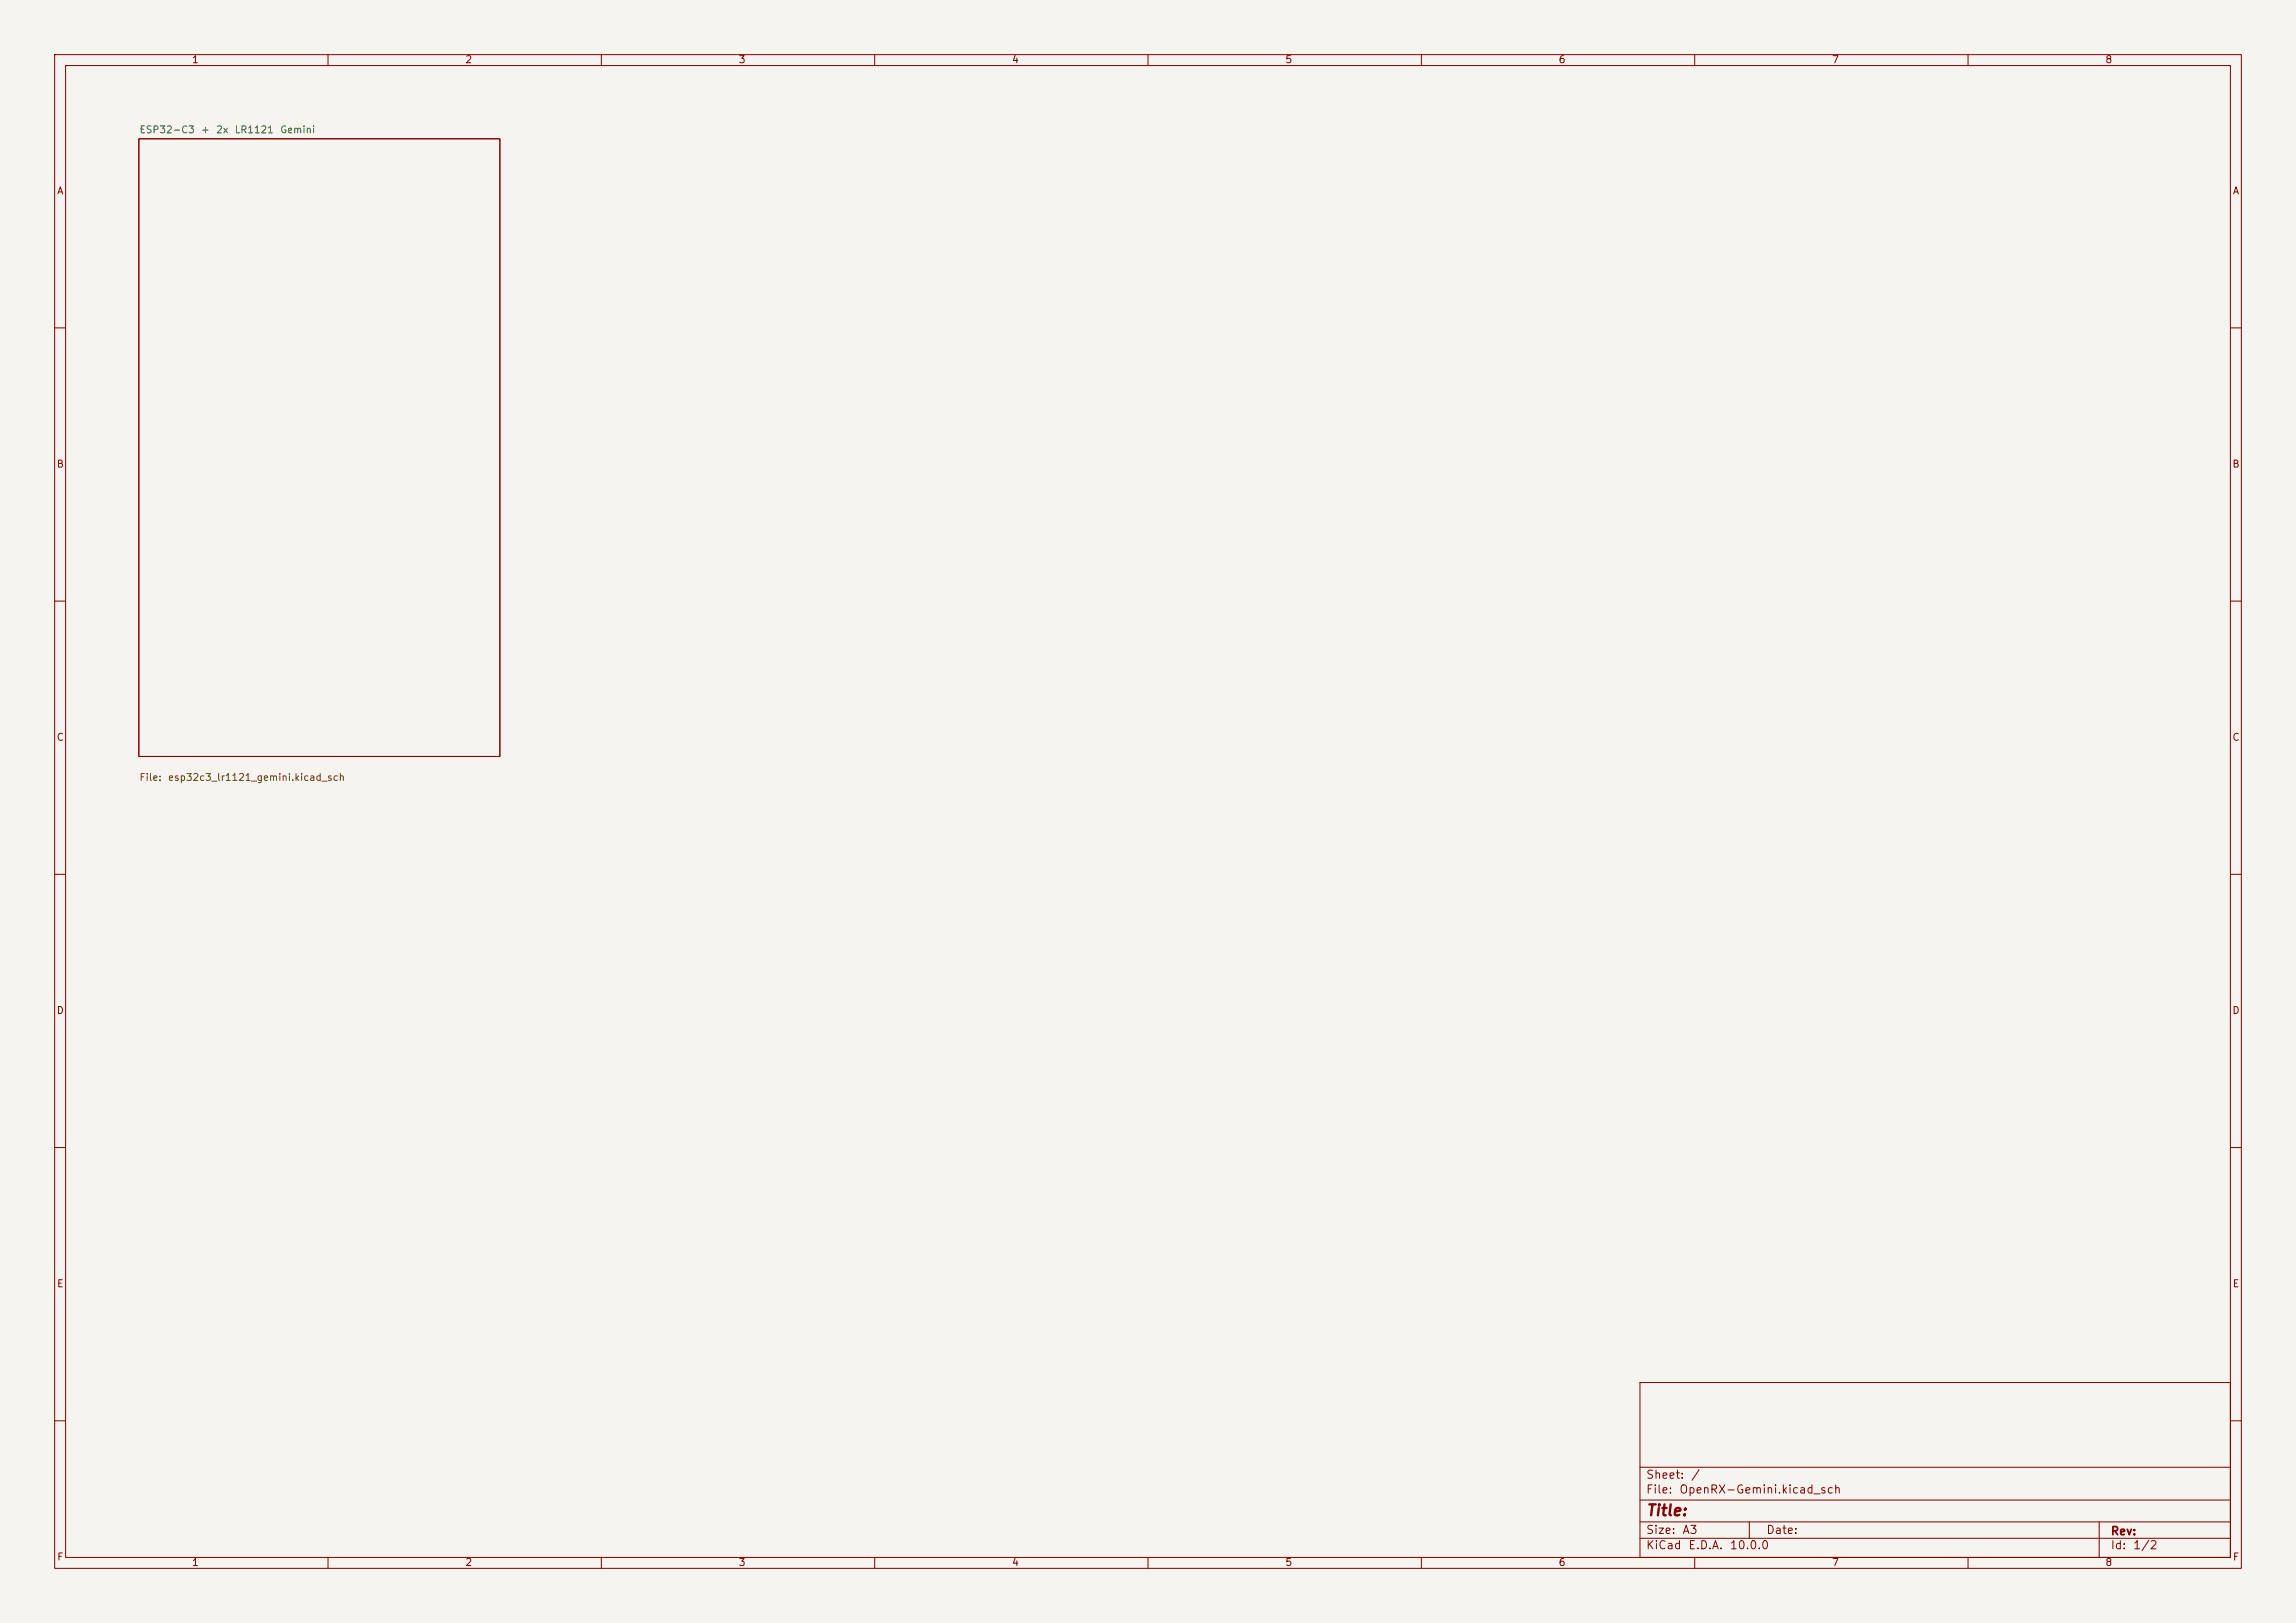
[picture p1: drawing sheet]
<svg xmlns="http://www.w3.org/2000/svg" width="420mm" height="297mm" viewBox="0 0 420 297" stroke-linecap="round" stroke-linejoin="round" font-family="sans-serif">
<defs><g id="words">
<text font-size="2" fill="#840000" x="301" y="277.9">Title:</text>
<g font-size="1.5" fill="#840000">
<text x="301" y="273.7">File:</text>
<text x="301" y="271">Sheet:</text>
<text x="307.1" y="273.7">OpenRX-Gemini.kicad_sch</text>
<text x="309.2" y="271">/</text>
<text x="301" y="281.1">Size:</text>
<text x="307.6" y="281.1">A3</text>
<text x="323" y="281.1">Date:</text>
<text x="386" y="281.3">Rev:</text>
<text x="301" y="283.9">KiCad</text>
<text x="308.7" y="283.9">E.D.A.</text>
<text x="316.3" y="283.9">10.0.0</text>
<text x="386" y="283.9">Id:</text>
<text x="390.1" y="283.9">1/2</text>
</g>
<g font-size="1.3" fill="#840000">
<text x="35" y="11.9">1</text>
<text x="85" y="11.9">2</text>
<text x="135" y="11.9">3</text>
<text x="185" y="11.9">4</text>
<text x="235" y="11.9">5</text>
<text x="285" y="11.9">6</text>
<text x="335" y="11.9">7</text>
<text x="385" y="11.9">8</text>
<text x="10.3" y="35.9">A</text>
<text x="408.3" y="35.9">A</text>
<text x="10.3" y="85.9">B</text>
<text x="408.2" y="85.9">B</text>
<text x="10.3" y="135.9">C</text>
<text x="408.2" y="135.9">C</text>
<text x="10.3" y="185.9">D</text>
<text x="408.2" y="185.9">D</text>
<text x="10.3" y="235.9">E</text>
<text x="408.3" y="235.9">E</text>
<text x="10.3" y="285.9">F</text>
<text x="35" y="286.9">1</text>
<text x="85" y="286.9">2</text>
<text x="135" y="286.9">3</text>
<text x="185" y="286.9">4</text>
<text x="235" y="286.9">5</text>
<text x="285" y="286.9">6</text>
<text x="335" y="286.9">7</text>
<text x="385" y="286.9">8</text>
<text x="408.3" y="285.9">F</text>
</g>
<g font-size="1.3" fill="#006464">
<text x="25.4" y="24.7">ESP32-C3</text>
<text x="36.7" y="24.7">+</text>
<text x="39.4" y="24.7">2x</text>
<text x="42.8" y="24.7">LR1121</text>
<text x="51.1" y="24.7">Gemini</text>
</g>
<g font-size="1.3" fill="#725600">
<text x="25.4" y="143.2">File:</text>
<text x="30.6" y="143.2">esp32c3_lr1121_gemini.kicad_sch</text>
</g>
</g></defs>
<path d="M0 0h420v297h-420z" fill="#f5f4ef" stroke="#f5f4ef" stroke-width=".18"/>
<g fill="none" stroke="#840000" stroke-width=".18">
<path d="M10 10h400v277h-400zM12 12h396v273h-396zM60 10v2M110 10v2M160 10v2M210 10v2M260 10v2M310 10v2M360 10v2M25.4 25.4h66v113h-66zM10 60h2M408 60h2"/>
<path d="M10 110h2M408 110h2M10 160h2M408 160h2M10 210h2M408 210h2M300 253h108v32h-108zM10 260h2M300 278.5h108M300 274.5h108M300 268.5h108M320 278.5v3"/>
<path d="M384 278.5v6.5M408 260h2M60 285v2M110 285v2M160 285v2M210 285v2M260 285v2M300 281.5h108M310 285v2M360 285v2"/>
</g>
<use href="#words"/>
</svg>
